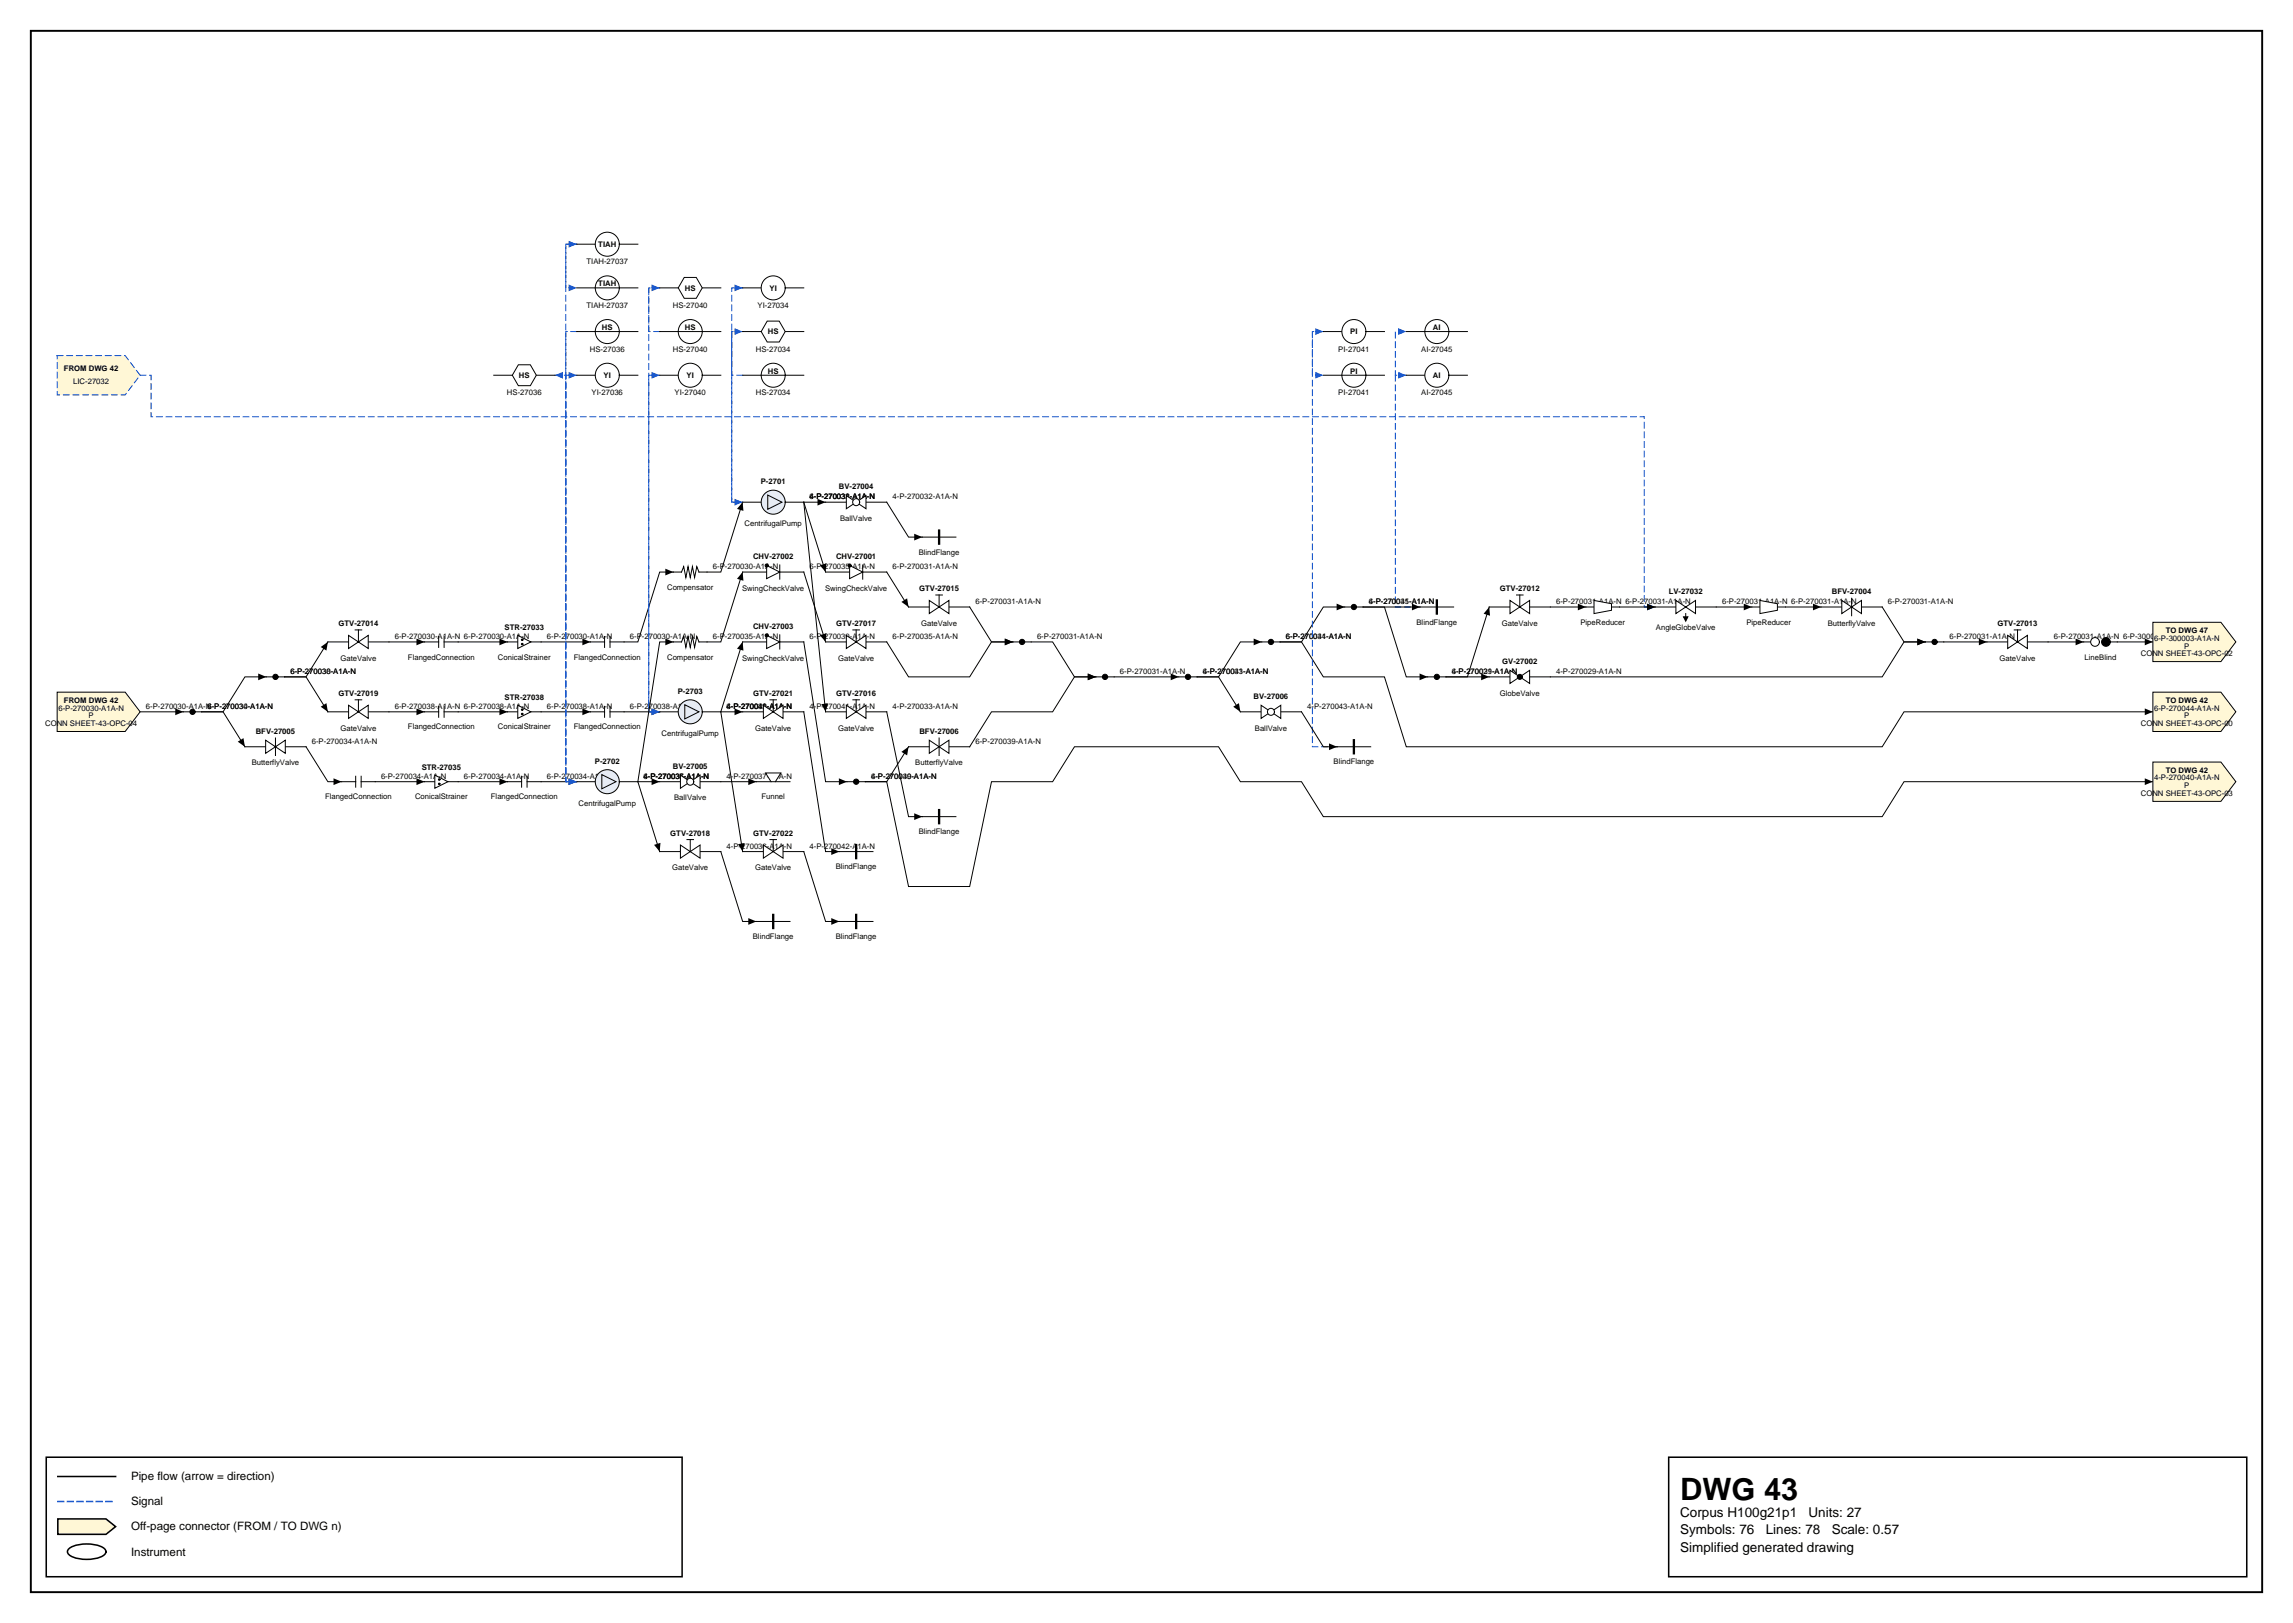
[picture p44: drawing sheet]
<svg xmlns="http://www.w3.org/2000/svg" width="420mm" height="297mm" viewBox="0 0 420 297" stroke-linecap="round" stroke-linejoin="round" font-family="sans-serif">
<defs><g id="words">
<text font-size="5.6" x="307.6" y="274.5">DWG 43</text>
<g font-size="2.5">
<text x="307.6" y="277.6">Corpus H100g21p1</text>
<text x="307.6" y="280.8">Symbols: 76</text>
<text x="323.3" y="280.8">Lines: 78</text>
<text x="331.1" y="277.6">Units: 27</text>
<text x="335.3" y="280.8">Scale: 0.57</text>
<text x="307.6" y="284">Simplified generated drawing</text>
</g>
<g font-size="2.1">
<text x="24" y="270.9">Pipe flow (arrow = direction)</text>
<text x="24" y="275.5">Signal</text>
<text x="24" y="280.1">Off-page connector (FROM / TO DWG n)</text>
<text x="24" y="284.7">Instrument</text>
</g>
<g font-size="1.4">
<text x="109.5" y="45.2">TIAH</text>
<text x="107.4" y="48.4">TIAH-27037</text>
<text x="109.5" y="52.4">TIAH</text>
<text x="125.4" y="53.2">HS</text>
<text x="140.9" y="53.2">YI</text>
<text x="107.4" y="56.4">TIAH-27037</text>
<text x="123.2" y="56.4">HS-27040</text>
<text x="138.7" y="56.4">YI-27034</text>
<text x="108" y="64.4">HS-27036</text>
<text x="110.2" y="60.4">HS</text>
<text x="123.2" y="64.4">HS-27040</text>
<text x="125.4" y="60.4">HS</text>
<text x="138.4" y="64.4">HS-27034</text>
<text x="140.6" y="61.2">HS</text>
<text x="245" y="64.4">PI-27041</text>
<text x="247.2" y="61.2">PI</text>
<text x="260.2" y="64.4">AI-27045</text>
<text x="262.4" y="60.4">AI</text>
<text x="11.7" y="68">FROM DWG 42</text>
<text x="13.4" y="70.4">LIC-27032</text>
<text x="95" y="69.2">HS</text>
<text x="110.5" y="69.2">YI</text>
<text x="125.7" y="69.2">YI</text>
<text x="140.6" y="68.4">HS</text>
<text x="247.2" y="68.4">PI</text>
<text x="262.4" y="69.2">AI</text>
<text x="92.8" y="72.3">HS-27036</text>
<text x="108.3" y="72.3">YI-27036</text>
<text x="123.5" y="72.3">YI-27040</text>
<text x="138.4" y="72.3">HS-27034</text>
<text x="245" y="72.3">PI-27041</text>
<text x="260.2" y="72.3">AI-27045</text>
<text x="139.3" y="88.6">P-2701</text>
<text x="153.6" y="89.6">BV-27004</text>
<text x="148.2" y="91.4">4-P-270033-A1A-N</text>
<text x="148.2" y="91.4">6-P-270031-A1A-N</text>
<text x="148.2" y="91.4">4-P-270032-A1A-N</text>
<text x="153.8" y="95.3">BallValve</text>
<text x="163.4" y="91.4">4-P-270032-A1A-N</text>
<text x="136.3" y="96.3">CentrifugalPump</text>
<text x="168.2" y="101.5">BlindFlange</text>
<text x="122.1" y="107.9">Compensator</text>
<text x="130.5" y="104.2">6-P-270030-A1A-N</text>
<text x="137.9" y="102.4">CHV-27002</text>
<text x="148.2" y="104.2">6-P-270035-A1A-N</text>
<text x="153.1" y="102.4">CHV-27001</text>
<text x="163.4" y="104.2">6-P-270031-A1A-N</text>
<text x="135.9" y="108.1">SwingCheckValve</text>
<text x="151.1" y="108.1">SwingCheckValve</text>
<text x="168.3" y="108.2">GTV-27015</text>
<text x="178.6" y="110.6">6-P-270031-A1A-N</text>
<text x="250.6" y="110.6">4-P-270045-A1A-N</text>
<text x="250.6" y="110.6">6-P-270031-A1A-N</text>
<text x="274.6" y="108.2">GTV-27012</text>
<text x="284.9" y="110.6">6-P-270031-A1A-N 6-P-270031-A1A-N</text>
<text x="305.5" y="108.8">LV-27032</text>
<text x="315.3" y="110.6">6-P-270031-A1A-N 6-P-270031-A1A-N</text>
<text x="335.4" y="108.8">BFV-27004</text>
<text x="345.7" y="110.6">6-P-270031-A1A-N</text>
<text x="62" y="114.6">GTV-27014</text>
<text x="72.3" y="117">6-P-270030-A1A-N 6-P-270030-A1A-N</text>
<text x="92.4" y="115.4">STR-27033</text>
<text x="100.1" y="117">6-P-270030-A1A-N</text>
<text x="115.3" y="117">6-P-270030-A1A-N</text>
<text x="130.5" y="117">6-P-270035-A1A-N</text>
<text x="137.9" y="115.2">CHV-27003</text>
<text x="148.2" y="117">6-P-270039-A1A-N</text>
<text x="153.1" y="114.6">GTV-27017</text>
<text x="163.4" y="117">6-P-270035-A1A-N</text>
<text x="168.6" y="114.5">GateValve</text>
<text x="189.9" y="117">6-P-270031-A1A-N</text>
<text x="235.4" y="117">6-P-270044-A1A-N</text>
<text x="235.4" y="117">6-P-270031-A1A-N</text>
<text x="259.3" y="114.3">BlindFlange</text>
<text x="275" y="114.5">GateValve</text>
<text x="289.4" y="114.3">PipeReducer</text>
<text x="303.2" y="115.3">AngleGlobeValve</text>
<text x="319.7" y="114.3">PipeReducer</text>
<text x="334.6" y="114.5">ButterflyValve</text>
<text x="356.9" y="117">6-P-270031-A1A-N</text>
<text x="365.7" y="114.6">GTV-27013</text>
<text x="376" y="117">6-P-270031-A1A-N 6-P-300003-A1A-N</text>
<text x="394.4" y="117.3">6-P-300003-A1A-N</text>
<text x="396.5" y="115.8">TO DWG 47</text>
<text x="399.9" y="118.7">P</text>
<text x="53.2" y="123.4">6-P-270038-A1A-N</text>
<text x="53.2" y="123.4">6-P-270030-A1A-N</text>
<text x="62.3" y="120.9">GateValve</text>
<text x="74.7" y="120.7">FlangedConnection</text>
<text x="91.2" y="120.7">ConicalStrainer</text>
<text x="105.1" y="120.7">FlangedConnection</text>
<text x="122.1" y="120.7">Compensator</text>
<text x="135.9" y="120.9">SwingCheckValve</text>
<text x="153.5" y="120.9">GateValve</text>
<text x="205" y="123.4">6-P-270031-A1A-N</text>
<text x="220.2" y="123.4">6-P-270031-A1A-N</text>
<text x="220.2" y="123.4">4-P-270043-A1A-N</text>
<text x="265.8" y="123.4">4-P-270029-A1A-N</text>
<text x="265.8" y="123.4">6-P-270031-A1A-N</text>
<text x="275" y="121.6">GV-27002</text>
<text x="284.9" y="123.4">4-P-270029-A1A-N</text>
<text x="366.1" y="120.9">GateValve</text>
<text x="381.7" y="120.7">LineBlind</text>
<text x="392" y="120.1">CONN SHEET-43-OPC-02</text>
<text x="10.7" y="130.1">6-P-270030-A1A-N</text>
<text x="11.7" y="128.6">FROM DWG 42</text>
<text x="16.2" y="131.5">P</text>
<text x="26.7" y="129.7">6-P-270030-A1A-N</text>
<text x="38" y="129.7">6-P-270030-A1A-N</text>
<text x="38" y="129.7">6-P-270034-A1A-N</text>
<text x="62" y="127.3">GTV-27019</text>
<text x="72.3" y="129.7">6-P-270038-A1A-N 6-P-270038-A1A-N</text>
<text x="92.4" y="128.2">STR-27038</text>
<text x="100.1" y="129.7">6-P-270038-A1A-N</text>
<text x="115.3" y="129.7">6-P-270038-A1A-N</text>
<text x="124.1" y="127">P-2703</text>
<text x="133" y="129.7">4-P-270041-A1A-N</text>
<text x="133" y="129.7">4-P-270042-A1A-N</text>
<text x="133" y="129.7">6-P-270039-A1A-N</text>
<text x="137.9" y="127.3">GTV-27021</text>
<text x="148.2" y="129.7">4-P-270041-A1A-N</text>
<text x="153.1" y="127.3">GTV-27016</text>
<text x="163.4" y="129.7">4-P-270033-A1A-N</text>
<text x="229.5" y="127.9">BV-27006</text>
<text x="239.3" y="129.7">4-P-270043-A1A-N</text>
<text x="274.6" y="127.3">GlobeValve</text>
<text x="394.4" y="130.1">6-P-270044-A1A-N</text>
<text x="396.5" y="128.6">TO DWG 42</text>
<text x="399.9" y="131.5">P</text>
<text x="8.3" y="132.9">CONN SHEET-43-OPC-04</text>
<text x="46.8" y="134.3">BFV-27005</text>
<text x="57.1" y="136.1">6-P-270034-A1A-N</text>
<text x="62.3" y="133.7">GateValve</text>
<text x="74.7" y="133.5">FlangedConnection</text>
<text x="91.2" y="133.5">ConicalStrainer</text>
<text x="105.1" y="133.5">FlangedConnection</text>
<text x="121.1" y="134.7">CentrifugalPump</text>
<text x="138.3" y="133.7">GateValve</text>
<text x="153.5" y="133.7">GateValve</text>
<text x="168.3" y="134.3">BFV-27006</text>
<text x="178.6" y="136.1">6-P-270039-A1A-N</text>
<text x="229.7" y="133.7">BallValve</text>
<text x="392" y="132.9">CONN SHEET-43-OPC-00</text>
<text x="46.1" y="140.1">ButterflyValve</text>
<text x="69.8" y="142.5">6-P-270034-A1A-N</text>
<text x="77.2" y="140.9">STR-27035</text>
<text x="84.9" y="142.5">6-P-270034-A1A-N</text>
<text x="100.1" y="142.5">6-P-270034-A1A-N</text>
<text x="108.9" y="139.7">P-2702</text>
<text x="117.8" y="142.5">4-P-270037-A1A-N</text>
<text x="117.8" y="142.5">6-P-270035-A1A-N</text>
<text x="117.8" y="142.5">4-P-270036-A1A-N</text>
<text x="123.2" y="140.7">BV-27005</text>
<text x="133" y="142.5">4-P-270037-A1A-N</text>
<text x="159.5" y="142.5">4-P-270040-A1A-N</text>
<text x="159.5" y="142.5">6-P-270039-A1A-N</text>
<text x="167.6" y="140.1">ButterflyValve</text>
<text x="244.1" y="139.9">BlindFlange</text>
<text x="394.4" y="142.8">4-P-270040-A1A-N</text>
<text x="396.5" y="141.4">TO DWG 42</text>
<text x="59.5" y="146.3">FlangedConnection</text>
<text x="76" y="146.3">ConicalStrainer</text>
<text x="89.9" y="146.3">FlangedConnection</text>
<text x="105.9" y="147.5">CentrifugalPump</text>
<text x="123.4" y="146.5">BallValve</text>
<text x="139.4" y="146.3">Funnel</text>
<text x="392" y="145.7">CONN SHEET-43-OPC-03</text>
<text x="399.9" y="144.3">P</text>
<text x="122.7" y="152.9">GTV-27018</text>
<text x="133" y="155.3">4-P-270036-A1A-N</text>
<text x="137.9" y="152.9">GTV-27022</text>
<text x="148.2" y="155.3">4-P-270042-A1A-N</text>
<text x="168.2" y="152.7">BlindFlange</text>
<text x="123.1" y="159.3">GateValve</text>
<text x="138.3" y="159.3">GateValve</text>
<text x="153" y="159.1">BlindFlange</text>
<text x="137.8" y="171.9">BlindFlange</text>
<text x="153" y="171.9">BlindFlange</text>
</g>
</g></defs>
<path d="M5.6 5.6h408.6v285.8h-408.6z" fill="none" stroke="#000" stroke-width=".35"/>
<path d="M8.5 266.7h116.4v21.9h-116.4zM10.6 270.2h10.6M305.5 266.7h105.8v21.9h-105.8z" fill="none" stroke="#000" stroke-width=".28"/>
<path d="M10.6 274.8h10.6" fill="none" stroke="#0046c8" stroke-width=".28" stroke-dasharray="1.1 .7"/>
<path d="M10.6 278h8.8l1.8 1.4-1.8 1.4h-8.8z" fill="#fff7d6" stroke="#000" stroke-width=".28"/>
<path d="M12.7 283.4a6.7 6.7 0 0 1 6.3 0 .72 .72 0 0 1 0 1.2 6.7 6.7 0 0 1-6.3 0 .72 .72 0 0 1 0-1.2z" fill="none" stroke="#000" stroke-width=".28"/>
<path d="M99.1 117.5h9M123.3 104.7h-2.5l-4 12.8h-2.5M246.2 111.1h-3.9l-4 6.4h-3.9h3.9l4 6.4h11.2l4 12.8h87.1l4-6.4h45.6M352.5 117.5h-3.9l-4 6.4h-60.8M71.2 130.3h6.5M99.1 130.3h9M147.2 130.3l4 25.6h2.5M99.1 143.1h6.5M132 143.1h6.5" fill="none" stroke="#000" stroke-width=".18"/>
<path d="M106.6 116.9l1.5 .6-1.5 .6zM121.8 104.1l1.5 .6-1.5 .6zM244.7 110.5l1.5 .6-1.5 .6zM351 116.9l1.5 .6-1.5 .6zM76.2 129.7l1.5 .6-1.5 .6zM106.6 129.7l1.5 .6-1.5 .6zM392.7 129.7l1.5 .6-1.5 .6zM104.1 142.4l1.5 .7-1.5 .6zM137 142.4l1.5 .7-1.5 .6zM152.2 155.2l1.5 .7-1.5 .6z" fill="#000"/>
<path d="M105.6 60.7h-2v8h-2" fill="none" stroke="#0046c8" stroke-width=".18" stroke-dasharray="1.1 .7"/>
<path d="M101.6 68.7l1.5-.6v1.2z" fill="#0046c8"/>
<path d="M60 117.5l-4 6.4h-3.9h3.9l4 6.4M162.3 117.5l4 6.4h11.2l4-6.4h3.9M188.8 117.5h3.9l4 6.4h3.9M326.9 111.1h6.5M162.3 130.3l4 19.2h2.6M204 123.9h11.8" fill="none" stroke="#000" stroke-width=".18"/>
<path d="M58.7 118.4l1.3-.9-.2 1.6zM184 116.9l1.4 .6-1.4 .6zM331.9 110.5l1.5 .6-1.5 .6zM58.7 129.3l1.1-.6 .2 1.6zM199.2 123.3l1.4 .6-1.4 .6zM214.3 123.3l1.5 .6-1.5 .6zM167.4 148.8l1.5 .7-1.5 .6z" fill="#000"/>
<path d="M260 111.1h-4.5v-42.4h2" fill="none" stroke="#0046c8" stroke-width=".18" stroke-dasharray="1.1 .7"/>
<path d="M256 68.1l1.5 .6-1.5 .6z" fill="#0046c8"/>
<path d="M147.2 155.9l4 12.7h2.5" fill="none" stroke="#000" stroke-width=".18"/>
<path d="M152.2 168l1.5 .6-1.5 .7z" fill="#000"/>
<path d="M242.3 60.7h-2v8h2" fill="none" stroke="#0046c8" stroke-width=".18" stroke-dasharray="1.1 .7"/>
<path d="M240.8 68.1l1.5 .6-1.5 .6z" fill="#0046c8"/>
<path d="M244.8 136.7h-4.5v-76h2" fill="none" stroke="#0046c8" stroke-width=".18" stroke-dasharray="1.1 .7"/>
<path d="M240.8 60.1l1.5 .6-1.5 .6z" fill="#0046c8"/>
<path d="M136 130.3h-4l4 25.6" fill="none" stroke="#000" stroke-width=".18"/>
<path d="M134.5 129.7l1.5 .6-1.5 .6zM135.1 154.5l1.2-.2-.3 1.6z" fill="#000"/>
<path d="M120.8 130.3h-2v-61.6h2" fill="none" stroke="#0046c8" stroke-width=".18" stroke-dasharray="1.1 .7"/>
<path d="M119.3 68.1l1.5 .6-1.5 .6z" fill="#0046c8"/>
<path d="M136 91.9l-4 12.8h-2.6M136 117.5l-4 12.8" fill="none" stroke="#000" stroke-width=".18"/>
<path d="M136 91.9l.1 1.6-1.2-.4zM136 117.5l.1 1.6-1.2-.4z" fill="#000"/>
<path d="M257.5 68.7h-2v-8h2" fill="none" stroke="#0046c8" stroke-width=".18" stroke-dasharray="1.1 .7"/>
<path d="M256 60.1l1.5 .6-1.5 .6z" fill="#0046c8"/>
<path d="M147.2 104.7l4 12.8M177.5 111.1l4 6.4h3.9M283.8 111.1h6.6M314.2 111.1h6.5M355.9 117.5h7.9M48.8 123.9h-4l-4 6.4h-3.9h3.9l4 6.4" fill="none" stroke="#000" stroke-width=".18"/>
<path d="M150.1 116.3l1.2-.4-.1 1.6zM184 116.9l1.4 .6-1.4 .6zM288.9 110.5l1.5 .6-1.5 .6zM319.2 110.5l1.5 .6-1.5 .6zM362.3 116.9l1.5 .6-1.5 .6zM43.5 135.7l1.1-.6 .2 1.6zM47.3 123.3l1.5 .6-1.5 .6z" fill="#000"/>
<path d="M136 68.7h-2v-8h2" fill="none" stroke="#0046c8" stroke-width=".18" stroke-dasharray="1.1 .7"/>
<path d="M134.5 60.1l1.5 .6-1.5 .6z" fill="#0046c8"/>
<path d="M120.8 60.7h-2v-8h2" fill="none" stroke="#0046c8" stroke-width=".18" stroke-dasharray="1.1 .7"/>
<path d="M119.3 52.1l1.5 .6-1.5 .6z" fill="#0046c8"/>
<path d="M147.2 91.9l4 38.4M136 104.7l-4 12.8h-2.6M25.7 130.3h7.9" fill="none" stroke="#000" stroke-width=".18"/>
<path d="M136 104.7l.1 1.6-1.2-.4zM32.1 129.7l1.5 .6-1.5 .6zM150.4 128.9l1.2-.2-.4 1.6z" fill="#000"/>
<path d="M136 91.9h-2v-39.2h2" fill="none" stroke="#0046c8" stroke-width=".18" stroke-dasharray="1.1 .7"/>
<path d="M134.5 52.1l1.5 .6-1.5 .6z" fill="#0046c8"/>
<path d="M151.2 91.9h-4l4 12.8M56 136.7l4 6.4h2.5M238.3 130.3l4 6.4h2.5" fill="none" stroke="#000" stroke-width=".18"/>
<path d="M149.7 91.3l1.5 .6-1.5 .6zM150.1 103.5l1.2-.4-.1 1.6zM243.3 136.1l1.5 .6-1.5 .6zM61.1 142.4l1.4 .7-1.4 .6z" fill="#000"/>
<path d="M136 60.7h-2v31.2h2" fill="none" stroke="#0046c8" stroke-width=".18" stroke-dasharray="1.1 .7"/>
<path d="M134.5 91.3l1.5 .6-1.5 .6z" fill="#0046c8"/>
<path d="M231 117.5h-3.9l-4 6.4h-3.9h3.9l4 6.4M344.6 111.1l4 6.4h3.9M114.3 130.3h6.5M132 155.9l4 12.7h2.5" fill="none" stroke="#000" stroke-width=".18"/>
<path d="M229.5 116.9l1.5 .6-1.5 .6zM351 116.9l1.5 .6-1.5 .6zM119.3 129.7l1.5 .6-1.5 .6zM225.8 129.3l1-.6 .3 1.6zM137 168l1.5 .6-1.5 .7z" fill="#000"/>
<path d="M25.7 68.7h2v7.6h273.3v34.8h2" fill="none" stroke="#0046c8" stroke-width=".18" stroke-dasharray="1.1 .7"/>
<path d="M301.5 110.5l1.5 .6-1.5 .6z" fill="#0046c8"/>
<path d="M83.9 117.5h9M147.2 117.5l4 25.6h3.9M83.9 130.3h9M166.3 136.7l-4 6.4h-3.9h3.9l4 19.1h11.2l4-19.1h11.2l4-6.4h26.4l4 6.4h11.2l4 6.4h102.3l4-6.4h45.6M83.9 143.1h9" fill="none" stroke="#000" stroke-width=".18"/>
<path d="M91.4 116.9l1.5 .6-1.5 .6zM91.4 129.7l1.5 .6-1.5 .6zM165 137.6l1.3-.9-.2 1.6zM91.4 142.4l1.5 .7-1.5 .6zM153.6 142.4l1.5 .7-1.5 .6zM392.7 142.4l1.5 .7-1.5 .6z" fill="#000"/>
<path d="M120.8 52.7h-2v77.6h2" fill="none" stroke="#0046c8" stroke-width=".18" stroke-dasharray="1.1 .7"/>
<path d="M119.3 129.7l1.5 .6-1.5 .6z" fill="#0046c8"/>
<path d="M260 111.1h-10.4h3.9l4 12.8h3.9M272.7 111.1l-4 12.8h-4h8M375 117.5h6.5" fill="none" stroke="#000" stroke-width=".18"/>
<path d="M258.5 110.5l1.5 .6-1.5 .6zM272.7 111.1l.1 1.6-1.2-.4zM380 116.9l1.5 .6-1.5 .6zM259.9 123.3l1.5 .6-1.5 .6zM271.2 123.3l1.5 .6-1.5 .6z" fill="#000"/>
<path d="M105.6 44.7h-2v8h2" fill="none" stroke="#0046c8" stroke-width=".18" stroke-dasharray="1.1 .7"/>
<path d="M104.1 52.1l1.5 .6-1.5 .6z" fill="#0046c8"/>
<path d="M200.6 123.9h-3.9l-4 6.4h-11.2l-4 6.4M116.8 143.1h4" fill="none" stroke="#000" stroke-width=".18"/>
<path d="M199.2 123.3l1.4 .6-1.4 .6zM119.3 142.4l1.5 .7-1.5 .6z" fill="#000"/>
<path d="M105.6 143.1h-2v-74.4h2" fill="none" stroke="#0046c8" stroke-width=".18" stroke-dasharray="1.1 .7"/>
<path d="M104.1 68.1l1.5 .6-1.5 .6z" fill="#0046c8"/>
<path d="M123.3 117.5h-2.5l-4 25.6 4 12.8" fill="none" stroke="#000" stroke-width=".18"/>
<path d="M121.8 116.9l1.5 .6-1.5 .6zM119.7 154.6l1.2-.3-.1 1.6z" fill="#000"/>
<path d="M105.6 143.1h-2v-98.4h2" fill="none" stroke="#0046c8" stroke-width=".18" stroke-dasharray="1.1 .7"/>
<path d="M104.1 44.1l1.5 .6-1.5 .6z" fill="#0046c8"/>
<path d="M387.6 117.5h6.6M68.7 143.1h9" fill="none" stroke="#000" stroke-width=".18"/>
<path d="M392.7 116.9l1.5 .6-1.5 .6zM76.2 142.4l1.5 .7-1.5 .6z" fill="#000"/>
<path d="M101.6 68.7h2v74.4h2" fill="none" stroke="#0046c8" stroke-width=".18" stroke-dasharray="1.1 .7"/>
<path d="M104.1 142.4l1.5 .7-1.5 .6z" fill="#0046c8"/>
<path d="M162.3 91.9l4 6.4h2.6M71.2 117.5h6.5M162.3 104.7l4 6.4M296.5 111.1h6.5M136 130.3h3.8M143.4 130.3h3.8" fill="none" stroke="#000" stroke-width=".18"/>
<path d="M167.4 97.7l1.5 .6-1.5 .6zM76.2 116.9l1.5 .6-1.5 .6zM165 110.2l1.1-.7 .2 1.6zM301.5 110.5l1.5 .6-1.5 .6z" fill="#000"/>
<path d="M139.8 129.1l3.6 2.4v-2.4l-3.6 2.4z" fill="#fff" stroke="#000" stroke-width=".18"/>
<path d="M60 130.3h3.8M67.4 130.3h3.8M141 128.1h1.2M141.6 128.1v2.2" fill="none" stroke="#000" stroke-width=".18"/>
<path d="M63.8 129.1l3.6 2.4v-2.4l-3.6 2.4z" fill="#fff" stroke="#000" stroke-width=".18"/>
<path d="M65 128.1h1.2M65.6 128.1v2.2M92.9 130.3h1.9M97.2 130.3h1.9" fill="none" stroke="#000" stroke-width=".18"/>
<path d="M94.8 129.1l2.4 1.2-2.4 1.2z" fill="#fff" stroke="#000" stroke-width=".18"/>
<g fill="#000" stroke="#000" stroke-width=".18">
<circle cx="95.6" cy="129.9" r=".14"/>
<circle cx="95.6" cy="130.7" r=".14"/>
</g>
<path d="M120.8 143.1h3.8M128.2 143.1h3.8" fill="none" stroke="#000" stroke-width=".18"/>
<g fill="#fff" stroke="#000" stroke-width=".18">
<path d="M124.6 141.9l3.6 2.4v-2.4l-3.6 2.4z"/>
<circle cx="126.4" cy="143.1" r=".64"/>
</g>
<path d="M242.3 68.7h3.4M250.1 68.7h3.4" fill="none" stroke="#000" stroke-width=".18"/>
<circle cx="247.9" cy="68.7" r="2.2" fill="#fff" stroke="#000" stroke-width=".18"/>
<path d="M245.7 68.7h4.4M272.7 123.9h3.7M280 123.9h3.8M92.9 143.1h2.6M95.5 142.1v2M96.5 143.1h2.6M96.5 142.1v2" fill="none" stroke="#000" stroke-width=".18"/>
<path d="M276.4 122.7l3.6 2.4v-2.4l-3.6 2.4z" fill="#fff" stroke="#000" stroke-width=".18"/>
<g fill="#000" stroke="#000" stroke-width=".18">
<circle cx="232.7" cy="117.5" r=".48"/>
<circle cx="278.2" cy="123.9" r=".46"/>
</g>
<path d="M105.6 68.7h3.4M113.4 68.7h3.4M108.1 117.5h2.6M110.7 116.5v2M111.7 117.5h2.6M111.7 116.5v2M231 117.5h3.4M153.7 155.9h6.1" fill="none" stroke="#000" stroke-width=".18"/>
<path d="M156.7 154.7v2.4" fill="none" stroke="#000" stroke-width=".42"/>
<circle cx="111.2" cy="68.7" r="2.2" fill="#fff" stroke="#000" stroke-width=".18"/>
<path d="M92.9 117.5h1.9M97.2 117.5h1.9" fill="none" stroke="#000" stroke-width=".18"/>
<path d="M94.8 116.3l2.4 1.2-2.4 1.2z" fill="#fff" stroke="#000" stroke-width=".18"/>
<g fill="#000" stroke="#000" stroke-width=".18">
<circle cx="95.6" cy="117.9" r=".14"/>
<circle cx="95.6" cy="117.1" r=".14"/>
</g>
<path d="M105.6 60.7h3.4M113.4 60.7h3.4" fill="none" stroke="#000" stroke-width=".18"/>
<circle cx="111.2" cy="60.7" r="2.2" fill="#fff" stroke="#000" stroke-width=".18"/>
<path d="M109 60.7h4.4M151.2 130.3h3.7M158.5 130.3h3.8" fill="none" stroke="#000" stroke-width=".18"/>
<path d="M154.9 129.1l3.6 2.4v-2.4l-3.6 2.4z" fill="#fff" stroke="#000" stroke-width=".18"/>
<path d="M156.1 128.1h1.2M156.7 128.1v2.2" fill="none" stroke="#000" stroke-width=".18"/>
<path d="M394.2 126.7h12.4l2.7 3.6-2.7 3.6h-12.4z" fill="#fff7d6" stroke="#000" stroke-width=".18"/>
<path d="M151.2 117.5h3.7M158.5 117.5h3.8" fill="none" stroke="#000" stroke-width=".18"/>
<path d="M154.9 116.3l3.6 2.4v-2.4l-3.6 2.4z" fill="#fff" stroke="#000" stroke-width=".18"/>
<path d="M156.1 115.3h1.2M156.7 115.3v2.2M185.4 117.5h3.4M48.8 123.9h3.3M200.6 123.9h3.4" fill="none" stroke="#000" stroke-width=".18"/>
<g fill="#000" stroke="#000" stroke-width=".18">
<circle cx="187.1" cy="117.5" r=".48"/>
<circle cx="50.4" cy="123.9" r=".48"/>
<circle cx="202.3" cy="123.9" r=".48"/>
</g>
<path d="M394.2 139.5h12.4l2.7 3.6-2.7 3.6h-12.4z" fill="#fff7d6" stroke="#000" stroke-width=".18"/>
<path d="M320.7 111.1h1.5M325.4 111.1h1.5" fill="none" stroke="#000" stroke-width=".18"/>
<path d="M322.2 109.9l3.2 .6v1.2l-3.2 .6z" fill="#fff" stroke="#000" stroke-width=".18"/>
<path d="M260 111.1h6.1M136 155.9h3.8M143.4 155.9h3.8" fill="none" stroke="#000" stroke-width=".18"/>
<path d="M263.1 109.9v2.4" fill="none" stroke="#000" stroke-width=".42"/>
<path d="M139.8 154.7l3.6 2.4v-2.4l-3.6 2.4z" fill="#fff" stroke="#000" stroke-width=".18"/>
<path d="M242.3 60.7h3.4M250.1 60.7h3.4M141 153.7h1.2M141.6 153.7v2.2" fill="none" stroke="#000" stroke-width=".18"/>
<circle cx="247.9" cy="60.7" r="2.2" fill="#fff" stroke="#000" stroke-width=".18"/>
<path d="M244.8 136.7h6.1M168.9 149.5h6.1" fill="none" stroke="#000" stroke-width=".18"/>
<path d="M247.9 135.5v2.4M171.9 148.3v2.4" fill="none" stroke="#000" stroke-width=".42"/>
<path d="M394.2 113.9h12.4l2.7 3.6-2.7 3.6h-12.4z" fill="#fff7d6" stroke="#000" stroke-width=".18"/>
<path d="M120.8 130.3h3.4M128.6 130.3h3.4" fill="none" stroke="#000" stroke-width=".18"/>
<circle cx="126.4" cy="130.3" r="2.2" fill="#e2ecf7" stroke="#000" stroke-width=".18"/>
<path d="M257.5 68.7h3.4M265.3 68.7h3.4M123.3 104.7h1.5l.4-1 .4 2 .4-2 .4 2 .4-2 .4 2 .4-2 .4 1h1.4M125.4 129l2.6 1.3-2.6 1.3z" fill="none" stroke="#000" stroke-width=".18"/>
<circle cx="263.1" cy="68.7" r="2.2" fill="#fff" stroke="#000" stroke-width=".18"/>
<path d="M136 104.7h4.4M142.8 104.7h4.4M352.5 117.5h3.4M153.7 168.6h6.1" fill="none" stroke="#000" stroke-width=".18"/>
<circle cx="354.2" cy="117.5" r=".48" fill="#000" stroke="#000" stroke-width=".18"/>
<path d="M156.7 167.4v2.4" fill="none" stroke="#000" stroke-width=".42"/>
<path d="M140.4 103.5l2.4 1.2-2.4 1.2z" fill="#fff" stroke="#000" stroke-width=".18"/>
<path d="M120.8 68.7h3.4M128.6 68.7h3.4M142.8 103.4v2.6" fill="none" stroke="#000" stroke-width=".18"/>
<circle cx="140.4" cy="103.5" r=".28" fill="#000" stroke="#000" stroke-width=".18"/>
<circle cx="126.4" cy="68.7" r="2.2" fill="#fff" stroke="#000" stroke-width=".18"/>
<path d="M168.9 98.3h6.1M272.7 111.1h3.7M280 111.1h3.8" fill="none" stroke="#000" stroke-width=".18"/>
<path d="M171.9 97.1v2.4" fill="none" stroke="#000" stroke-width=".42"/>
<path d="M276.4 109.9l3.6 2.4v-2.4l-3.6 2.4z" fill="#fff" stroke="#000" stroke-width=".18"/>
<path d="M166.3 111.1h3.8M173.7 111.1h3.8M277.6 108.9h1.2M278.2 108.9v2.2" fill="none" stroke="#000" stroke-width=".18"/>
<path d="M170.1 109.9l3.6 2.4v-2.4l-3.6 2.4z" fill="#fff" stroke="#000" stroke-width=".18"/>
<path d="M171.3 108.9h1.2M171.9 108.9v2.2M303 111.1h3.8M310.4 111.1h3.8" fill="none" stroke="#000" stroke-width=".18"/>
<path d="M306.8 109.9l3.6 2.4v-2.4l-3.6 2.4z" fill="#fff" stroke="#000" stroke-width=".18"/>
<path d="M136 68.7h3.4M143.8 68.7h3.4M308.6 112.3v.8M33.6 130.3h3.3" fill="none" stroke="#000" stroke-width=".18"/>
<g fill="#000" stroke="#000" stroke-width=".18">
<path d="M308.2 112.9h.8l-.4 .8z"/>
<circle cx="35.2" cy="130.3" r=".48"/>
</g>
<circle cx="141.6" cy="68.7" r="2.2" fill="#fff" stroke="#000" stroke-width=".18"/>
<path d="M120.8 60.7h3.4M128.6 60.7h3.4M139.4 68.7h4.4" fill="none" stroke="#000" stroke-width=".18"/>
<circle cx="126.4" cy="60.7" r="2.2" fill="#fff" stroke="#000" stroke-width=".18"/>
<path d="M124.2 60.7h4.4M123.3 117.5h1.5l.4-1 .4 2 .4-2 .4 2 .4-2 .4 2 .4-2 .4 1h1.4" fill="none" stroke="#000" stroke-width=".18"/>
<path d="M10.5 126.7h12.4l2.8 3.6-2.8 3.6h-12.4z" fill="#fff7d6" stroke="#000" stroke-width=".18"/>
<path d="M136 91.9h3.4M143.8 91.9h3.4" fill="none" stroke="#000" stroke-width=".18"/>
<circle cx="141.6" cy="91.9" r="2.2" fill="#e2ecf7" stroke="#000" stroke-width=".18"/>
<path d="M140.6 90.6l2.6 1.3-2.6 1.3zM227.1 130.3h3.8M234.5 130.3h3.8" fill="none" stroke="#000" stroke-width=".18"/>
<g fill="#fff" stroke="#000" stroke-width=".18">
<path d="M230.9 129.1l3.6 2.4v-2.4l-3.6 2.4z"/>
<circle cx="232.7" cy="130.3" r=".64"/>
</g>
<path d="M44.8 136.7h3.8M52.2 136.7h3.8" fill="none" stroke="#000" stroke-width=".18"/>
<path d="M48.6 135.5l3.6 2.4v-2.4l-3.6 2.4z" fill="#fff" stroke="#000" stroke-width=".18"/>
<path d="M136 60.7h3.4M143.8 60.7h3.4M50.4 135.1v3.2" fill="none" stroke="#000" stroke-width=".18"/>
<path d="M140.5 58.8h2.2l1.1 1.9-1.1 1.9h-2.2l-1.1-1.9z" fill="#fff" stroke="#000" stroke-width=".18"/>
<path d="M333.4 111.1h3.8M340.8 111.1h3.8M215.8 123.9h3.4" fill="none" stroke="#000" stroke-width=".18"/>
<circle cx="217.5" cy="123.9" r=".48" fill="#000" stroke="#000" stroke-width=".18"/>
<path d="M337.2 109.9l3.6 2.4v-2.4l-3.6 2.4z" fill="#fff" stroke="#000" stroke-width=".18"/>
<path d="M339 109.5v3.2M108.1 130.3h2.6M110.7 129.3v2M111.7 130.3h2.6M111.7 129.3v2M120.8 155.9h3.8M128.2 155.9h3.8" fill="none" stroke="#000" stroke-width=".18"/>
<path d="M124.6 154.7l3.6 2.4v-2.4l-3.6 2.4z" fill="#fff" stroke="#000" stroke-width=".18"/>
<path d="M105.6 52.7h3.4M113.4 52.7h3.4M125.8 153.7h1.2M126.4 153.7v2.2" fill="none" stroke="#000" stroke-width=".18"/>
<circle cx="111.2" cy="52.7" r="2.2" fill="#fff" stroke="#000" stroke-width=".18"/>
<path d="M109 52.7h4.4" fill="none" stroke="#000" stroke-width=".18"/>
<path d="M10.5 65.1h12.4l2.8 3.6-2.8 3.6h-12.4z" fill="#fff7d6" stroke="#0046c8" stroke-width=".18" stroke-dasharray="1.1 .7"/>
<path d="M77.7 117.5h2.6M80.3 116.5v2M81.3 117.5h2.6M81.3 116.5v2M77.7 130.3h2.6M80.3 129.3v2M81.3 129.3v2M81.3 130.3h2.6M138.5 143.1h2.7M142 143.1h2.6" fill="none" stroke="#000" stroke-width=".18"/>
<path d="M140.2 141.5h2.8l-1 1.6h-.8z" fill="#fff" stroke="#000" stroke-width=".18"/>
<path d="M77.7 143.1h1.9M82 143.1h1.9M155.1 143.1h3.3" fill="none" stroke="#000" stroke-width=".18"/>
<circle cx="156.7" cy="143.1" r=".48" fill="#000" stroke="#000" stroke-width=".18"/>
<path d="M79.6 141.9l2.4 1.2-2.4 1.2z" fill="#fff" stroke="#000" stroke-width=".18"/>
<g fill="#000" stroke="#000" stroke-width=".18">
<circle cx="80.4" cy="142.7" r=".14"/>
<circle cx="80.4" cy="143.5" r=".14"/>
</g>
<path d="M136 117.5h4.4M142.8 117.5h4.4" fill="none" stroke="#000" stroke-width=".18"/>
<path d="M140.4 116.3l2.4 1.2-2.4 1.2z" fill="#fff" stroke="#000" stroke-width=".18"/>
<path d="M120.8 52.7h3.4M128.6 52.7h3.4M142.8 116.2v2.6" fill="none" stroke="#000" stroke-width=".18"/>
<circle cx="140.4" cy="116.3" r=".28" fill="#000" stroke="#000" stroke-width=".18"/>
<path d="M125.3 50.8h2.2l1.1 1.9-1.1 1.9h-2.2l-1.1-1.9z" fill="#fff" stroke="#000" stroke-width=".18"/>
<path d="M363.8 117.5h3.8M371.2 117.5h3.8M261.4 123.9h3.3" fill="none" stroke="#000" stroke-width=".18"/>
<circle cx="263.1" cy="123.9" r=".48" fill="#000" stroke="#000" stroke-width=".18"/>
<path d="M367.6 116.3l3.6 2.4v-2.4l-3.6 2.4z" fill="#fff" stroke="#000" stroke-width=".18"/>
<path d="M105.6 44.7h3.4M113.4 44.7h3.4M246.2 111.1h3.4M368.8 115.3h1.2M369.4 115.3v2.2" fill="none" stroke="#000" stroke-width=".18"/>
<circle cx="247.9" cy="111.1" r=".48" fill="#000" stroke="#000" stroke-width=".18"/>
<circle cx="111.2" cy="44.7" r="2.2" fill="#fff" stroke="#000" stroke-width=".18"/>
<path d="M136 52.7h3.4M143.8 52.7h3.4" fill="none" stroke="#000" stroke-width=".18"/>
<circle cx="141.6" cy="52.7" r="2.2" fill="#fff" stroke="#000" stroke-width=".18"/>
<path d="M166.3 136.7h3.8M173.7 136.7h3.8" fill="none" stroke="#000" stroke-width=".18"/>
<path d="M170.1 135.5l3.6 2.4v-2.4l-3.6 2.4z" fill="#fff" stroke="#000" stroke-width=".18"/>
<path d="M171.9 135.1v3.2M105.6 143.1h3.4M113.4 143.1h3.4" fill="none" stroke="#000" stroke-width=".18"/>
<circle cx="111.2" cy="143.1" r="2.2" fill="#e2ecf7" stroke="#000" stroke-width=".18"/>
<path d="M257.5 60.7h3.4M265.3 60.7h3.4M110.2 141.8l2.6 1.3-2.6 1.3zM138.5 168.6h6.1" fill="none" stroke="#000" stroke-width=".18"/>
<path d="M141.6 167.4v2.4" fill="none" stroke="#000" stroke-width=".42"/>
<circle cx="263.1" cy="60.7" r="2.2" fill="#fff" stroke="#000" stroke-width=".18"/>
<path d="M260.9 60.7h4.4M381.5 117.5h1.3M386.4 117.5h1.2M62.5 143.1h2.6M65.1 142.1v2M66.1 143.1h2.6M66.1 142.1v2" fill="none" stroke="#000" stroke-width=".18"/>
<circle cx="383.6" cy="117.5" r=".8" fill="#fff" stroke="#000" stroke-width=".18"/>
<circle cx="385.6" cy="117.5" r=".8" fill="#000" stroke="#000" stroke-width=".18"/>
<path d="M90.4 68.7h3.4M98.2 68.7h3.4" fill="none" stroke="#000" stroke-width=".18"/>
<path d="M94.9 66.8h2.2l1.1 1.9-1.1 1.9h-2.2l-1.1-1.9z" fill="#fff" stroke="#000" stroke-width=".18"/>
<path d="M290.4 111.1h1.4M295 111.1h1.5" fill="none" stroke="#000" stroke-width=".18"/>
<path d="M291.8 109.9l3.2 .6v1.2l-3.2 .6z" fill="#fff" stroke="#000" stroke-width=".18"/>
<path d="M151.2 104.7h4.3M157.9 104.7h4.4" fill="none" stroke="#000" stroke-width=".18"/>
<path d="M155.5 103.5l2.4 1.2-2.4 1.2z" fill="#fff" stroke="#000" stroke-width=".18"/>
<path d="M60 117.5h3.8M67.4 117.5h3.8M157.9 103.4v2.6" fill="none" stroke="#000" stroke-width=".18"/>
<circle cx="155.5" cy="103.5" r=".28" fill="#000" stroke="#000" stroke-width=".18"/>
<path d="M63.8 116.3l3.6 2.4v-2.4l-3.6 2.4z" fill="#fff" stroke="#000" stroke-width=".18"/>
<path d="M151.2 91.9h3.7M158.5 91.9h3.8M65 115.3h1.2M65.6 115.3v2.2" fill="none" stroke="#000" stroke-width=".18"/>
<g fill="#fff" stroke="#000" stroke-width=".18">
<path d="M154.9 90.7l3.6 2.4v-2.4l-3.6 2.4z"/>
<circle cx="156.7" cy="91.9" r=".64"/>
</g>
<use href="#words"/>
</svg>
